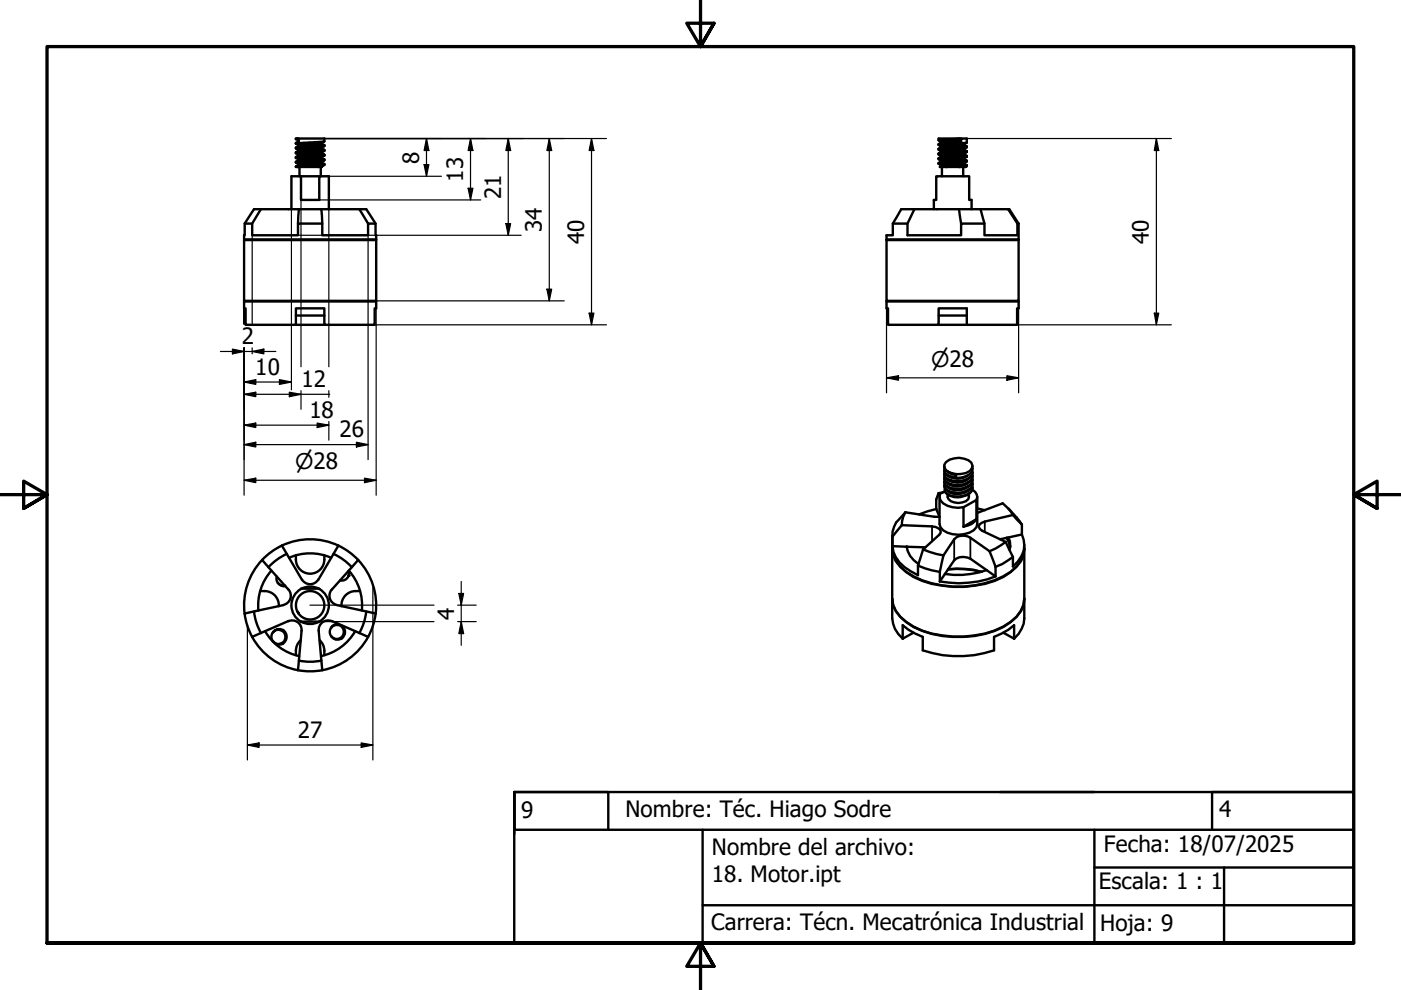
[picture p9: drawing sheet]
<svg xmlns="http://www.w3.org/2000/svg" width="297mm" height="210mm" viewBox="0 0 297 210" stroke-linecap="round" stroke-linejoin="round" font-family="sans-serif">
<defs><g id="words">
<g font-size="4.8">
<text x="88.8" y="34.7" transform="rotate(-90 88.8 34.7)">8</text>
<text x="98.2" y="38.5" transform="rotate(-90 98.2 38.5)">13</text>
<text x="106.2" y="42.3" transform="rotate(-90 106.2 42.3)">21</text>
<text x="114.9" y="49.2" transform="rotate(-90 114.9 49.2)">34</text>
<text x="123.8" y="51.8" transform="rotate(-90 123.8 51.8)">40</text>
<text x="243.6" y="51.8" transform="rotate(-90 243.6 51.8)">40</text>
<text x="51.3" y="73">2</text>
<text x="54.1" y="79.4">10</text>
<text x="63.9" y="82.1">12</text>
<text x="65.6" y="88.6">18</text>
<text x="71.9" y="92.7">26</text>
<text x="96.3" y="131.4" transform="rotate(-90 96.3 131.4)">4</text>
<text x="63.1" y="156.4">27</text>
<text x="110.5" y="173.4">9</text>
<text x="132.6" y="173.2">Nombre: Téc. Hiago Sodre</text>
<text x="258.5" y="173.3">4</text>
<text x="150.9" y="181.3">Nombre del archivo:</text>
<text x="234.1" y="180.6">Fecha: 18/07/2025</text>
<text x="150.9" y="187">18. Motor.ipt</text>
<text x="233" y="188.6">Escala: 1 : 1</text>
<text x="150.7" y="197.2">Carrera: Técn. Mecatrónica Industrial</text>
<text x="233.2" y="197.3">Hoja: 9</text>
</g>
<g font-size="4.6">
<text x="197.4" y="77.8">⌀28</text>
<text x="62.5" y="99.5">⌀28</text>
</g>
</g></defs>
<!-- layer: Visible (ISO) -->
<g fill="none" stroke="#000" stroke-width=".51">
<path d="M62.7 30.3l.6-.1v-.8h5.5l-.1 .6-6 .5M62.7 30.3v.2M62.7 32.3v.2M62.7 33.3v.2M62.7 34.3v.2M62.7 29.5l.5 .3M62.7 30.5l.5 .3M62.7 31.5l.5 .3M62.7 32.5l.5 .2M62.7 33.5l.5 .3M62.7 34.5l.5 .3M63.1 29.4l-.4 .1"/>
<path d="M63.2 30h.1M63.2 29.8v.2M63.2 30.8v.2M63.2 31.8v.2M63.2 32.7v.3M63.2 33.8v.2M63.2 34.8v.2M63.2 35l-.5 .3M63.2 34l-.5 .3M63.2 33l-.5 .3M63.2 31l-.5 .3M63.2 30l-.5 .3"/>
<path d="M63.3 29.4h-.6v.1M63.3 29.7l-.1 .1M63.5 35.4v2M63.8 37.4h3.9M68 35.4v2M68.3 34.5l.5 .3-6.1 .5 .4 .1M68.3 30.5l.5 .3-1.7 .2-3.8 .2-.5 .1-.1 .2M68.3 35.3v.1h-5.2M68.3 34.5l-5.1 .5M68.3 33.5l-5.1 .5M68.3 32.3v.2l-.2 .1-4.9 .4M68.3 31.5l-5.1 .5-.5 .3"/>
<path d="M68.3 30.5l-5.1 .5M68.3 30.3l-5.1 .5M68.3 31.3l-5.1 .5M68.3 32.3l-5.1 .4M68.3 33.2l-5.1 .6M68.3 34.3l-5.1 .5M68.3 35.3l-.9 .1M68.3 30.3v.2M68.3 31.3v.2M68.3 33.2v.3M68.3 34.3v.2M68.3 33.5l.5 .3"/>
<path d="M68.3 32.5l.5 .3M68.3 31.5l.5 .3M68.8 33.8l-6.1 .5M68.8 32.8l-6.1 .5M68.8 31.8l-6.1 .5M68.8 31l-6.1 .5M68.8 32l-6.1 .5M68.8 33l-6.1 .5M68.8 33.8l-.1 .2-.5 .1-5.5 .4M68.8 35l-5.7 .4M68.8 30.8v.2M68.8 31.8v.2"/>
<path d="M68.8 32.8v.2M68.8 34.8v.2M68.8 30l-.5 .3M68.8 31l-.5 .3M68.8 32l-.5 .3M68.8 33l-.5 .2M68.8 34l-.5 .3M68.8 35l-.5 .3M199 30.6v.1M199 31.5v.2M199 32.5v.2M199 33.6v.1"/>
<path d="M199 34.6v.1M199 30.7l.5 .3M199 31.7l.5 .3M199 32.7l.5 .3M199 34.7l.5 .3M199.5 30v.3M199.5 31v.3M199.5 33v.2M199.5 34v.3M199.5 35v.3M199.7 35.4v2M203.4 29.4l-4.4 .3 .5 .3"/>
<path d="M203.4 29.4h.4M203.4 29.4h-4.4v.3M203.5 29.9l-3.1 .2a1.66 1.66 0 0 0-1.4 .5M203.5 29.6l-4 .4M203.5 29.6v.3M203.5 29.9l.3 .3M203.7 29.4l-.2 .2M203.8 30.2v-.8h1.2l-.1 .9-5.9 .4M203.8 30.2l-4.8 .4M204.2 35.4v2M204.5 34.8l.5 .2-4.4 .4M204.5 30.8l.5 .3-6 .4"/>
<path d="M204.5 34.8l-4.7 .4-.5 .2h5.4l.3-.2M204.5 33.8l-3.3 .3a3 3 0 0 0-2.2 .5M204.5 32.5v.3l-.2 .1-3.1 .2a3 3 0 0 0-2.2 .5M204.5 31.8l-4.7 .4-.8 .3M204.5 30.8l-3.3 .3a3.7 3.7 0 0 0-2.2 .4M204.5 30.5l-5 .5M204.5 31.5l-5 .5v.3M204.5 33.5l-5 .5M204.5 34.5l-5 .5M204.5 30.5v.3M204.5 31.5v.3M204.5 33.5v.3"/>
<path d="M204.5 34.5v.3M204.5 33.8l.5 .3M204.5 32.7l.5 .4M204.5 31.8l.5 .2M205 34.1l-6 .5M205 33.1l-6 .5M205 32l-6 .5M205 31.2l-6 .5M205 32.2l-6 .5M205 33.2l-6 .5 .5 .3M205 34.1l-.1 .2h-.4l-5.5 .4M205 35.2l-1.6 .2"/>
<path d="M205 32.2a2.78 2.78 0 0 1-2.2 .5l-3.3 .3M205 31.1v.1M205 32v.2M205 33.1v.1M205 35.1v.1M205 30.3l-.5 .2M205 31.2l-.5 .3M205 33.2l-.5 .3M205 34.3l-.5 .2M51.8 50.9h28v12.9h-28zM51.9 47.4h1.6v2.5h9.7v-2.5h5.1v2.5h9.7v-2.5h1.6l.2 3.4h-28zM55.3 44.4l-1.8 3"/>
<path d="M61.8 44.4v-7h2v5h3.9v-5h2v7M63.4 44.4l-.2 3M68.1 44.4h-14.3l-1.9 3M68.1 44.4h8.1M68.1 44.4l.2 3M76.2 44.4h1.5l1.9 3M76.2 44.4l1.8 3M188 50.9h28v12.9h-28zM189.3 47.4h3.1v2.5h11.4v-2.5h4.9v2.5h7v-2.5h.3v3.4h-28v-.9h1.3zM193.9 44.4l-1.5 3M198 44.4v-2h.5v-5h7v5h.5v2M203.3 44.4l.5 3"/>
<path d="M203.3 44.4h-12.2l-1.8 3M203.3 44.4h10.7l2 3M207.9 44.4l.8 3M213.7 44.4l2 3M51.8 63.9h28v1.5h-.4v3.5h-10.6v-3.5h-6.1v3.5h-10.6v-3.5h-.3zM62.7 66.9h6.1M62.7 68.9h6.1M188 63.9h28v1.5h-.4v3.5h-10.6v-3.5h-6v3.5h-10.7v-3.5h-.3zM199 66.9h6M199 68.9h6M200.2 98.8a1.34 1.34 0 0 0 1.2 1.4l.9 .3M200.3 99.3a1.34 1.34 0 0 0 1.3 1.7l1.1 .2v-.6"/>
<path d="M206.1 99.7a1.45 1.45 0 0 1-1.1 1.9 4.2 4.2 0 0 1-4.5-.4l-.2-.3v-.7M206.2 98.8a1.92 1.92 0 0 1-1.9 2.3 4 4 0 0 1-3.9-.7l-.2-.7M55.6 118.7l5.6 6.3a2 2 0 0 1-1.1 3.3M55.6 118.7a14 14 0 0 0-2.1 16.4M59.8 115.7l4.2 7.2M60.8 117.4l-2.4 1.5-1.5 1.4M62.7 117.7v1M62.7 118.6a3 3 0 0 0 3.1 3 3 3 0 0 0 3-3M68.8 117.7v1M70.2 118.3a11 11 0 0 0-8.9 0M70.7 117.4l1.8 1.1 2.1 1.8M71.8 115.7l-4.3 7.2"/>
<path d="M75.9 118.7a14 14 0 0 0-20.3 0M75.9 118.7a14 14 0 0 1 2.1 16.4M75.9 118.7l-5.5 6.3a1.98 1.98 0 0 0 1 3.3M189.2 116.3a6.3 6.3 0 0 0 3 5 19 19 0 0 0 12.1 3.1 18.1 18.1 0 0 0 9.9-3.1 6 6 0 0 0 3-5M189.2 116.4v10.5a6.3 6.3 0 0 0 3 5 19 19 0 0 0 12.1 3.1 16.8 16.8 0 0 0 11.2-4.2l.9-1.3 .6-1.3 .2-1.3v-10.5M189.2 116.3a6.3 6.3 0 0 0 3 5 21 21 0 0 0 22 0 6.5 6.5 0 0 0 3-5M189.2 113.5v2.8M189.2 115.8a6.5 6.5 0 0 0 3.9 5.3l1.5 .9v-2.1M189.2 113.8v2M189.2 115.8l3 .1M191.2 111.4l6.4 .2a1.59 1.59 0 0 1 1.9 1.3l-3.8 3.6M191.2 111.4l-2 2.4"/>
<path d="M192 108.6l-1 1.1a4.9 4.9 0 0 0-1.8 4.1M192 108.6l-.5 .9-.3 1.9M192.2 115.9a5.3 5.3 0 0 0 2.6 3.7M192.2 115.9v.1M192.2 115.9l4 .1M194.6 119.9l3 1 1.7 .4M195.7 116.5l-1.1 3.4M195.7 116.5l2.8 .9 1.5 .4M198.5 107.9l-3.6 1.2M198.5 107.9l.7 1.7h-1.1l-6.1-1M199 104.6l-.5 1.3v2M199 104.6l.2 .5"/>
<path d="M199.2 105.4v5.7a2.86 2.86 0 0 0 2.7 2.2 6.1 6.1 0 0 0 4.5-.9l.6-.6 .2-.7v-5.7M199.9 104.4l-.9 .2M200 117.8l-.7 3.5M200.3 104.2l-1 .5a1.95 1.95 0 0 0 1.6 2.5l2.2 .5 1.2-.2M200.3 103.5v.7M201 100l.7 .5 1 .2M202.3 100.5l-1.7-.8-.4-.5a1.92 1.92 0 0 1 2.1-2 4.1 4.1 0 0 1 3.6 .9l.3 .6a2.14 2.14 0 0 1-2.4 1.8l-1.1 .1M202.3 100.5l.4 .1M204.3 107.5l2.7-1.5v4.1M204.3 107.5v4.2M205.2 104a3.9 3.9 0 0 1-4.2 .2M205.2 103.2a3.9 3.9 0 0 1-4.2 .1"/>
<path d="M205.2 102.4a3.6 3.6 0 0 1-4.2 .1M205.2 101.6a3.6 3.6 0 0 1-4.2 .1M205.2 100.8a3.7 3.7 0 0 1-4.2 .1M205.4 104.7a1.41 1.41 0 0 1-1.4 1.8 2.62 2.62 0 0 1-3.1-1.1v-.5M206.1 103.8a1.66 1.66 0 0 1 .9 2.2M206.1 103a1.57 1.57 0 0 1-1.1 1.9 4 4 0 0 1-4.7-.7M206.1 102.2a1.77 1.77 0 0 1-1.7 2 3.5 3.5 0 0 1-4.1-.9v-.7M206.1 101.4a1.77 1.77 0 0 1-1.7 2 4.5 4.5 0 0 1-3.9-.6l-.3-.7 .1-.3M206.1 100.6a1.23 1.23 0 0 1-.6 1.5 4.4 4.4 0 0 1-5-.1l-.3-.7 .1-.4M206.2 103.3a1.97 1.97 0 0 1-1.9 1.9 3.5 3.5 0 0 1-4-1M206.2 100.1v.1a2.36 2.36 0 0 1-2.4 1.9 3.2 3.2 0 0 1-3.5-1.2l-.1-.4M206.2 100.9v.1a2.33 2.33 0 0 1-2.4 1.9 3.7 3.7 0 0 1-3.4-.9l-.2-.7"/>
<path d="M206.2 101.7v.1a2.33 2.33 0 0 1-2.4 1.9 3.5 3.5 0 0 1-3.5-1.1l-.1-.5M206.2 102.5a2.4 2.4 0 0 1-2.4 2.1h-1.2a2.1 2.1 0 0 1-2.4-1.6M207 110.1a3.5 3.5 0 0 1-2.7 1.6M207 110.1l-2.7 1.6M207.2 108.7l5.4-2 1.6 1.7 .6 .8M207.2 107.8l1.6 .4M209.8 116.9l1.3 3.3M209.8 116.9l-4.1-2.9a2.79 2.79 0 0 0-3.4 .3l-2.3 3.5M213.2 114.9l1.6 3.2M213.2 114.9l-2.1 1.4-1.3 .6M213.4 114l.5 1 .3 1M213.5 114l.7 1.9"/>
<path d="M213.8 107.8l2.9 3.4M213.8 114l.3 .8v1.8M214.8 118.1l-2.3 1.5-1.4 .6M214.8 109.2l1.9 2M214.8 109.2l-6 1.4-1.2 .6-.1 .5 .3 .5 .5 .4 4.9 2.3M216.7 113.3a5.4 5.4 0 0 1-1.9 6.8v-2M216.7 113.3l-4.7 1M216.7 111.2v2.1M217.2 115.5v.8M53.5 135.1a14 14 0 0 0 24.5 0M53.9 129.7l.6 2.7 .8 1.8M55.2 125.3a3.2 3.2 0 0 1 3.9 3.2"/>
<path d="M56.2 133.9a11 11 0 0 0 7.2 5.2M57.6 121a11 11 0 0 0-2.8 8.5M57.8 134.1a1.49 1.49 0 0 0 0 1.8M57.8 135.9a1.49 1.49 0 0 0 2.2 .2 1.49 1.49 0 0 0 0-2.2 1.49 1.49 0 0 0-2.2 .2 1.63 1.63 0 0 1 2.6-.2 1.63 1.63 0 0 1-.4 2.5M57.8 135.9l.1 .1M58.4 136.4a1.65 1.65 0 0 0 1.6 .1M58.7 122.2a1.49 1.49 0 0 0 .2 1.4M58.9 123.6a1.52 1.52 0 0 0 1.5 .5M58.9 123.6a1.68 1.68 0 0 0 1.6 .7M60.1 128.3l-8.2 1.8M61.1 131.7a2 2 0 0 1 2.8 2M61.2 131.7l-7.7 3.3"/>
<path d="M63.1 129.7a3 3 0 0 1 2.6-4.4 3 3 0 0 1 2.7 4.4 3 3 0 0 1-5.1 .4M63.1 129.7l.3 .4zM63.8 135.7a3.5 3.5 0 0 0-1.1 3.2M63.8 131.8h3.9M63.8 124.8h3.9M63.8 131.8a4 4 0 0 0 3.9 0M63.8 131.8a4 4 0 0 1-1.1-6 4 4 0 0 1 6.1 0 4 4 0 0 1-1.1 6M63.9 133.7l-.7 8.4M64 122.9a2 2 0 0 0 3.5 0M67.6 133.7l.7 8.4M67.8 135.7a3.5 3.5 0 0 1 1 3.2M70.2 133.1a1.49 1.49 0 0 0 0 1.8"/>
<path d="M70.4 131.7l7.6 3.3M70.4 131.7a2 2 0 0 0-2.8 2M71.4 128.3l8.2 1.8M71.8 132.3a1.57 1.57 0 0 0-1.6 .8 1.49 1.49 0 0 1 2.2-.2 1.49 1.49 0 0 1 0 2.2 1.49 1.49 0 0 1-2.2-.2M72.6 132.7a1.63 1.63 0 0 1 .1 2.4 1.63 1.63 0 0 1-2.5-.2M73.9 122.2a1.49 1.49 0 0 1-1.8 .9M73.9 121.1l.1 .4-.1 .6v-.1M74 121a11 11 0 0 1 2.7 8.5M75.3 133.9a11 11 0 0 1-7.2 5.2M76.3 125.3a3.2 3.2 0 0 0-3.9 3.2M77.6 129.7l-.4 2-1 2.5M191.4 135.4v-2.8l1.2 .9 3 1.5v2.9a23.8 23.8 0 0 0 15.2 0v-2.9l3-1.5 1.2-.9v2.8"/>
<path d="M191.4 135.4a6 6 0 0 1-2.2-4.3v-4.1a6.3 6.3 0 0 0 3 4.9 19 19 0 0 0 12.1 3.1 16.1 16.1 0 0 0 11.2-4.2l1-1.2 .5-1.3 .2-1.3v4.1a6.2 6.2 0 0 1-2.2 4.3M193.7 134.1l-2.3 1.3M199.3 121.3v2M200.3 121.7l2-2.9a2.86 2.86 0 0 1 3.4-.3l5.4 3.7M200.3 121.7l-1 1.6M201 120.7a19 19 0 0 1 7 .6M201 120.7a18.2 18.2 0 0 1 7.2 .6M209.2 120.9a18.6 18.6 0 0 1-8.9 .8M211.1 122.2a22.2 22.2 0 0 1-11.8 1.1M211.1 120.2v2M212.7 134.1l2.3 1.3M63.4 140.1l2.7 .2 2.1-.2"/>
</g>
<g fill="#000">
<circle cx="192.2" cy="115.9" r=".25"/>
<circle cx="73.9" cy="122" r=".25"/>
</g>
<!-- layer: Visible Narrow (ISO) -->
<path d="M197.6 111.6v3.2M202.3 114.3v4.5M205.7 114v4.5M208.8 110.6v2.2" fill="none" stroke="#000" stroke-width=".38"/>
<!-- layer: Border (ISO) -->
<path d="M148.5 -.1v10l-2.9-5h5.8l-2.9 5 2.9-5M0 104.9h10l-5-2.9v5.8l5-2.9-5 2.9M297 104.9h-10l5-2.9v5.8l-5-2.9 5 2.9M10 199.9v-190h277v190h-277h277M151.4 204.9l-2.9-5 2.9 5h-5.8l2.9-5v10" fill="none" stroke="#000" stroke-width=".7"/>
<!-- layer: Title (ISO) -->
<path d="M109 167.9h20v8M109 167.9h178v32h-178zM149 175.9v24h-40M212 167.9h20M232 175.9v24h55M287 167.9h-30v8M287 175.9h-178v-8v8.9M232 183.9h55v8h-138M259.5 183.9v16M287 199.9h-27.5h27.5M287 191.9v8" fill="none" stroke="#000" stroke-width=".51"/>
<!-- layer: Dimension (ISO) -->
<g fill="none" stroke="#000" stroke-width=".25">
<path d="M67.7 37.4h25.9M68.8 29.4h59.8M89.9 34.9h1l-.5 2.5zM90.4 29.4l.5 2.5h-1zM90.4 29.4v8M99.3 39.9h1l-.5 2.5zM99.8 29.4l.5 2.5h-1zM99.8 29.4v13M107.8 29.4l.5 2.5h-1zM107.8 29.4v20.5M116.5 29.4l.5 2.5h-1zM116.5 29.4v34.4"/>
<path d="M125.4 29.4l.5 2.5h-1zM125.4 29.4v39.5M205 29.4h43.3M245.2 29.4l.5 2.5h-1zM245.2 29.4v39.5M53.5 49.9v18.8M61.8 44.4v38.2M63.2 49.9h47.3M63.8 42.4v35.4M67.7 42.4h34.2M69.7 44.4v33.4M78 49.9v47.5"/>
<path d="M107.3 47.4h1l-.5 2.5zM46.7 74.5h11.8M49.3 74l2.5 .5-2.5 .5zM51.8 63.8v4.9M51.8 73.8v31.2M53.5 74.5l2.4-.5v1zM53.5 73.8v1.2M79.4 68.9h49.2M116 61.3h1l-.5 2.5zM119.6 63.8h-39.8v41.2M124.9 66.4h1l-.5 2.5zM188 63.8v19.5"/>
<path d="M213.5 79.7l2.5 .4-2.5 .5zM215.6 68.9h32.7M216 63.8v19.5M244.7 66.4h1l-.5 2.5zM51.8 81l2.4-.5v1zM51.8 83.6l2.4-.4v.9zM51.8 90.1l2.4-.4v.9zM51.8 94.3l2.4-.5v1zM51.8 81h10M51.8 83.6h18.1M51.8 90.1h17.9M51.8 94.3h26.2"/>
<path d="M59.2 80.5l2.6 .5-2.6 .5zM61.3 83.2l2.5 .4-2.5 .5zM63.8 82.8v4M67.2 89.7l2.5 .4-2.5 .5zM69.7 82.8v1.4M69.7 89.4v3.9M75.6 93.8l2.4 .5-2.4 .5zM188 80.1l2.5-.4v.9zM188 80.1h28M51.8 101.8l2.4-.4v.9zM51.8 101.8h28M77.3 101.4l2.5 .4-2.5 .5z"/>
<path d="M52.5 132.6v28.5M65.7 128.3h26.3M67.7 131.8h24.3M79.1 124v37.1M97 131.8h4M97 128.3h4M97.3 125.8h1l-.5 2.5zM97.8 131.8l.5 2.5h-1zM97.8 123.3v13.5M52.5 158l2.4-.5v1zM52.5 158h26.6M76.6 157.5l2.5 .5-2.5 .5z"/>
</g>
<g fill="#000">
<path d="M89.9 34.9h1l-.5 2.5zM90.4 29.4l.5 2.5h-1zM99.3 39.9h1l-.5 2.5zM99.8 29.4l.5 2.5h-1zM107.8 29.4l.5 2.5h-1zM116.5 29.4l.5 2.5h-1zM125.4 29.4l.5 2.5h-1zM245.2 29.4l.5 2.5h-1zM107.3 47.4h1l-.5 2.5zM49.3 74l2.5 .5-2.5 .5zM53.5 74.5l2.4-.5v1zM116 61.3h1l-.5 2.5z"/>
<path d="M124.9 66.4h1l-.5 2.5zM188 80.1l2.5-.4v.9zM244.7 66.4h1l-.5 2.5zM51.8 81l2.4-.5v1zM51.8 83.6l2.4-.4v.9zM51.8 90.1l2.4-.4v.9zM51.8 94.3l2.4-.5v1zM59.2 80.5l2.6 .5-2.6 .5zM61.3 83.2l2.5 .4-2.5 .5zM67.2 89.7l2.5 .4-2.5 .5zM75.6 93.8l2.4 .5-2.4 .5zM213.5 79.7l2.5 .4-2.5 .5z"/>
<path d="M51.8 101.8l2.4-.4v.9zM77.3 101.4l2.5 .4-2.5 .5zM97.3 125.8h1l-.5 2.5zM97.8 131.8l.5 2.5h-1zM52.5 158l2.4-.5v1zM76.6 157.5l2.5 .5-2.5 .5z"/>
</g>
<use href="#words"/>
</svg>
